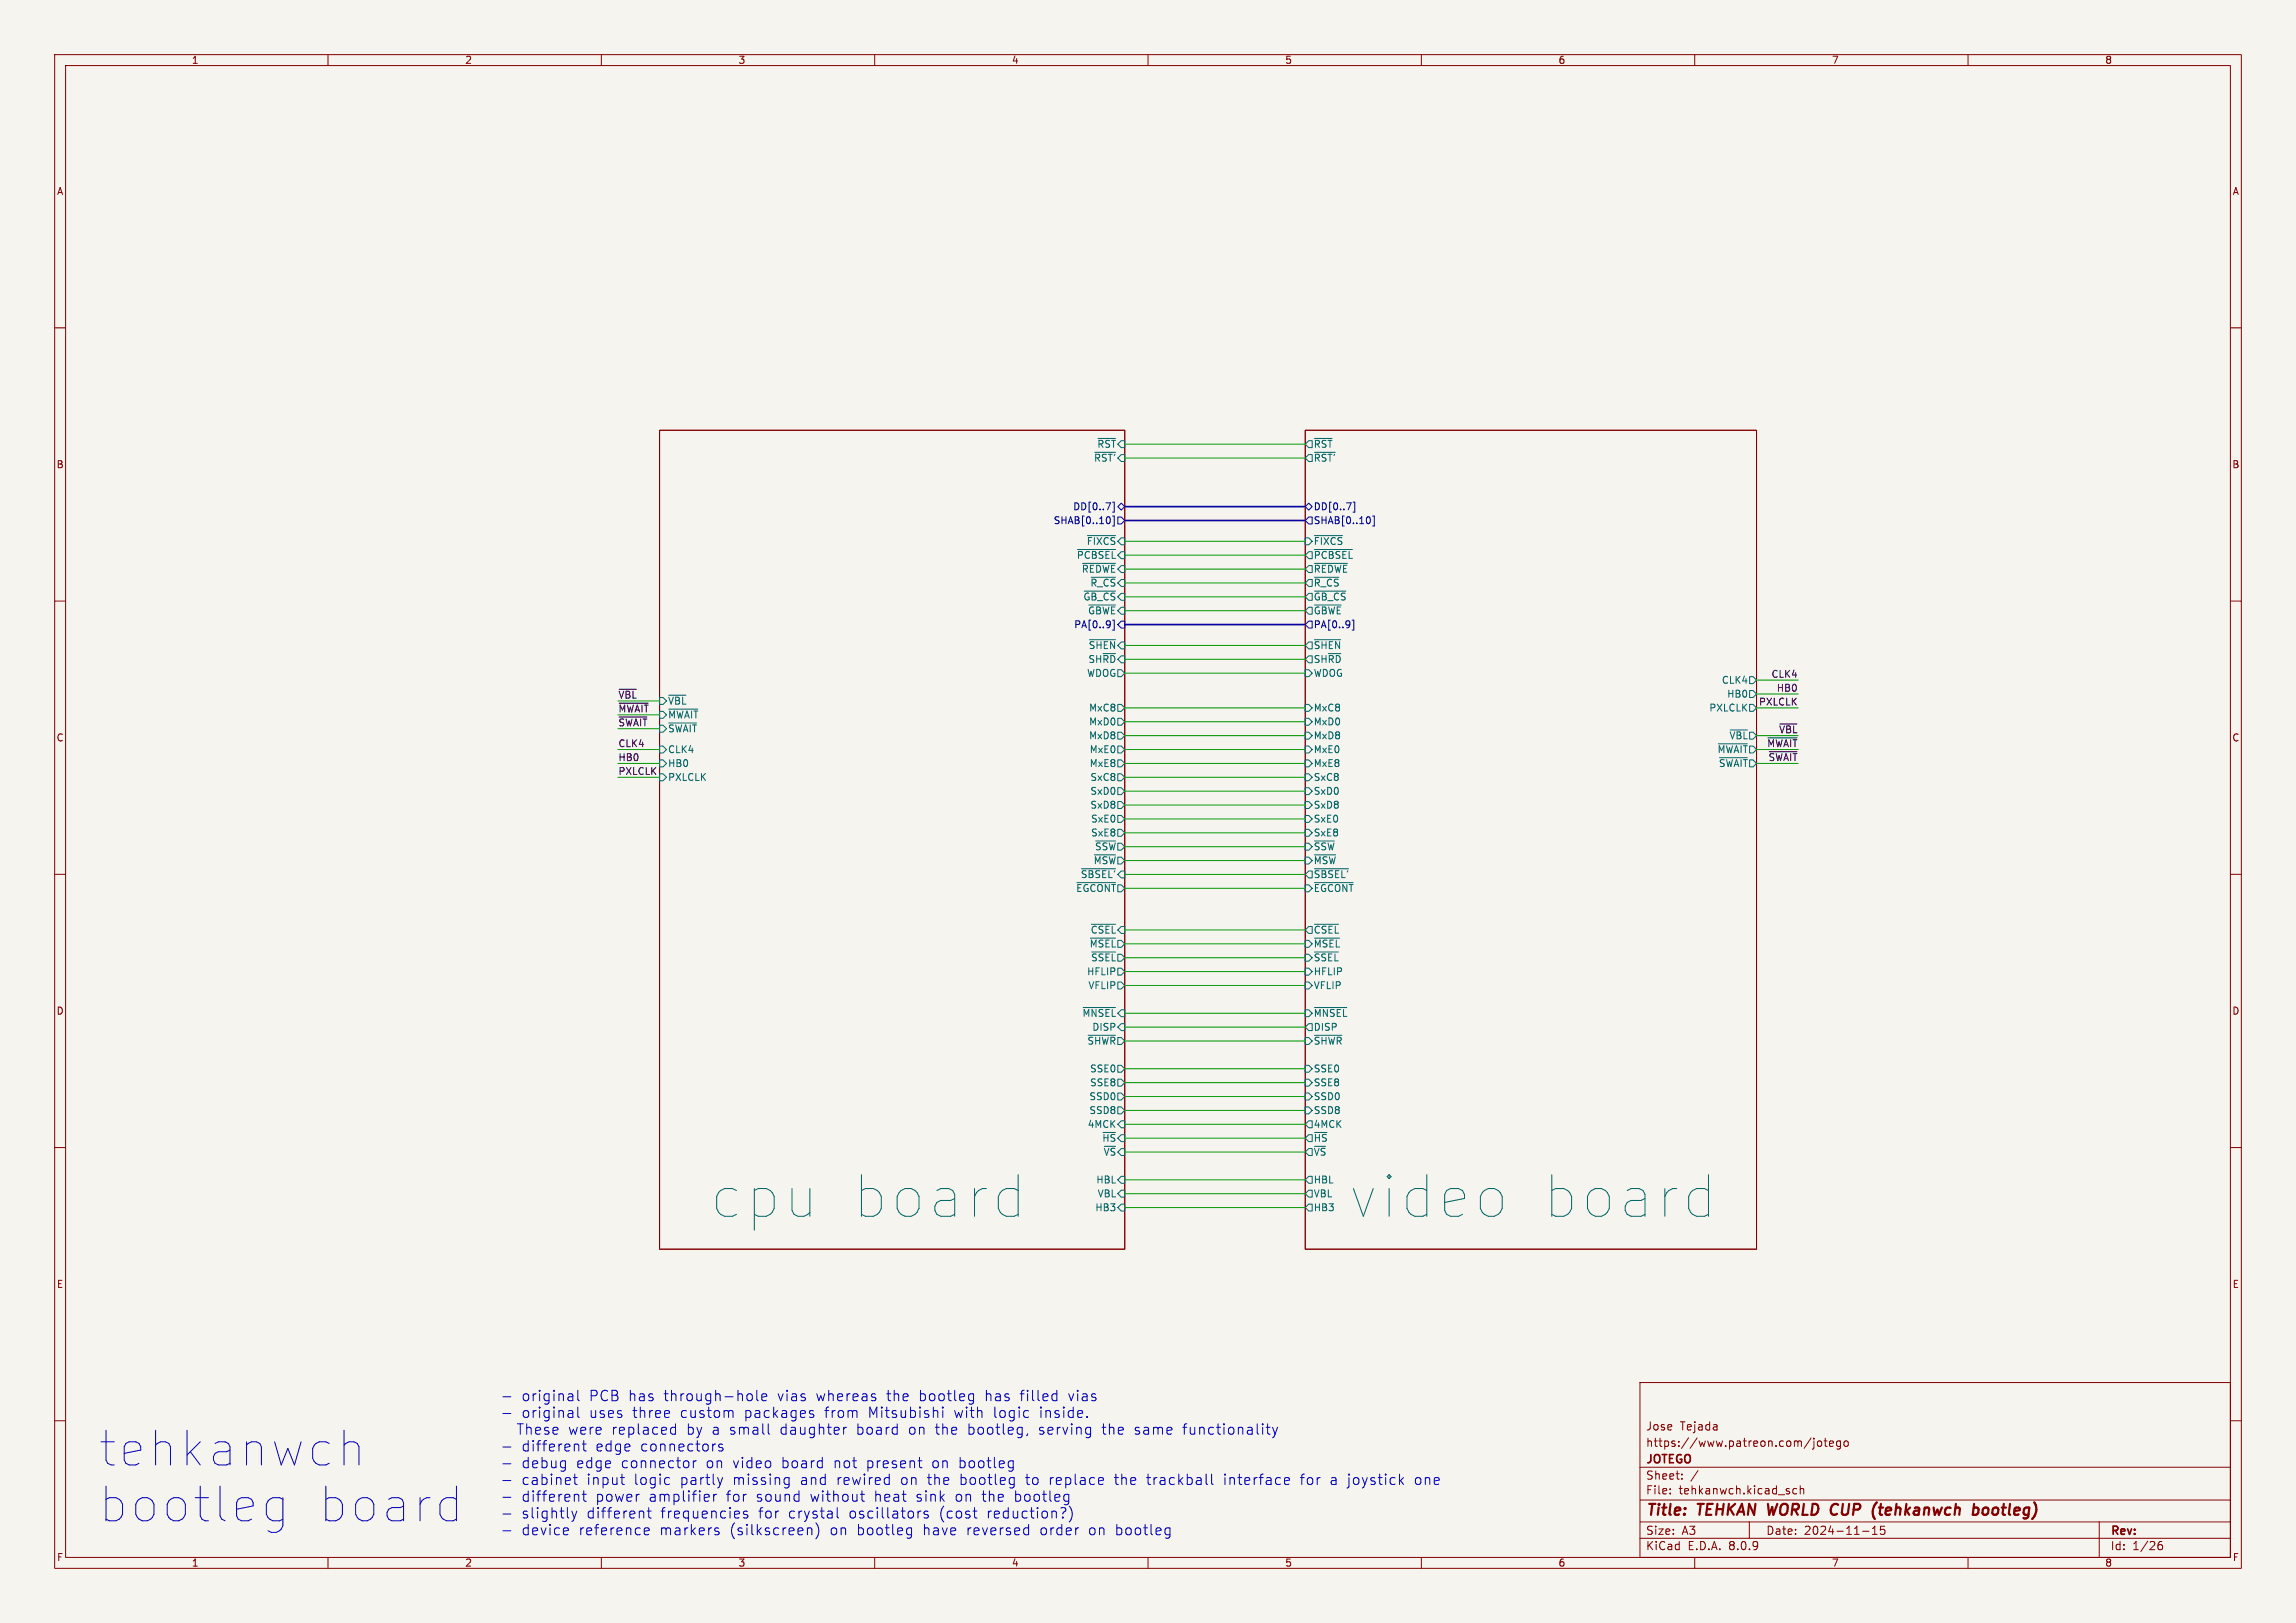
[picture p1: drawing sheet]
<svg xmlns="http://www.w3.org/2000/svg" width="420mm" height="297mm" viewBox="0 0 420 297" stroke-linecap="round" stroke-linejoin="round" font-family="sans-serif">
<defs><g id="words">
<g font-size="10.6" fill="#006464">
<text x="129.5" y="223.5">cpu</text>
<text x="154.6" y="223.5">board</text>
<text x="246.4" y="223.5">video</text>
<text x="280.9" y="223.5">board</text>
</g>
<g font-size="8.8" fill="#0000c2">
<text x="17.8" y="268.6">tehkanwch</text>
<text x="17.8" y="278.8">bootleg</text>
<text x="57.2" y="278.8">board</text>
</g>
<g font-size="2.8" fill="#840000">
<text x="301" y="277.9">Title:</text>
<text x="310.6" y="277.9">TEHKAN WORLD CUP</text>
<text x="345" y="277.9">(tehkanwch</text>
<text x="364.1" y="277.9">bootleg)</text>
</g>
<g font-size="2.7" fill="#0000c2">
<text x="95.3" y="256.6">original</text>
<text x="107.7" y="256.6">PCB has</text>
<text x="121.5" y="256.6">through-hole</text>
<text x="142.3" y="256.6">vias</text>
<text x="149.5" y="256.6">whereas</text>
<text x="162.5" y="256.6">the</text>
<text x="168.4" y="256.6">bootleg</text>
<text x="180.6" y="256.6">has</text>
<text x="187.1" y="256.6">filled</text>
<text x="196" y="256.6">vias</text>
<text x="94.5" y="262.8">These</text>
<text x="95.3" y="259.7">original</text>
<text x="104" y="262.8">were</text>
<text x="107.7" y="259.7">uses</text>
<text x="112" y="262.8">replaced</text>
<text x="115.7" y="259.7">three</text>
<text x="124.5" y="259.7">custom</text>
<text x="125.7" y="262.8">by</text>
<text x="130.5" y="262.8">a small</text>
<text x="136.3" y="259.7">packages</text>
<text x="143" y="262.8">daughter</text>
<text x="151" y="259.7">from</text>
<text x="157.1" y="262.8">board</text>
<text x="159.1" y="259.7">Mitsubishi</text>
<text x="166.7" y="262.8">on</text>
<text x="171.7" y="262.8">the</text>
<text x="174.9" y="259.7">with</text>
<text x="177.6" y="262.8">bootleg,</text>
<text x="182.1" y="259.7">logic</text>
<text x="190.6" y="259.7">inside.</text>
<text x="190.7" y="262.8">serving</text>
<text x="202.4" y="262.8">the</text>
<text x="208.3" y="262.8">same</text>
<text x="217.3" y="262.8">functionality</text>
<text x="95.3" y="265.8">different</text>
<text x="95.3" y="268.9">debug</text>
<text x="105.4" y="268.9">edge</text>
<text x="108.9" y="265.8">edge</text>
<text x="113.6" y="268.9">connector</text>
<text x="117.2" y="265.8">connectors</text>
<text x="129.2" y="268.9">on</text>
<text x="134.2" y="268.9">video</text>
<text x="143.2" y="268.9">board</text>
<text x="152.8" y="268.9">not</text>
<text x="158.8" y="268.9">present</text>
<text x="170.9" y="268.9">on</text>
<text x="175.8" y="268.9">bootleg</text>
<text x="95.3" y="272">cabinet</text>
<text x="95.3" y="275">different</text>
<text x="107.3" y="272">input</text>
<text x="108.9" y="275">power</text>
<text x="116" y="272">logic</text>
<text x="118.7" y="275">amplifier</text>
<text x="124.5" y="272">partly</text>
<text x="132.9" y="275">for</text>
<text x="134.2" y="272">missing</text>
<text x="138.4" y="275">sound</text>
<text x="146.6" y="272">and</text>
<text x="148.4" y="275">without</text>
<text x="153.3" y="272">rewired</text>
<text x="160.2" y="275">heat</text>
<text x="165.1" y="272">on</text>
<text x="167.9" y="275">sink</text>
<text x="170" y="272">the</text>
<text x="175.1" y="275">on</text>
<text x="176" y="272">bootleg</text>
<text x="180.1" y="275">the</text>
<text x="186.1" y="275">bootleg</text>
<text x="188.2" y="272">to</text>
<text x="192.5" y="272">replace</text>
<text x="204.6" y="272">the</text>
<text x="210.5" y="272">trackball</text>
<text x="224.7" y="272">interface</text>
<text x="238.8" y="272">for</text>
<text x="244.3" y="272">a joystick</text>
<text x="259.9" y="272">one</text>
<text x="95.3" y="278.1">slightly</text>
<text x="95.3" y="281.2">device</text>
<text x="105.8" y="281.2">reference</text>
<text x="107.3" y="278.1">different</text>
<text x="120.7" y="281.2">markers</text>
<text x="120.9" y="278.1">frequencies</text>
<text x="133.6" y="281.2">(silkscreen)</text>
<text x="138.8" y="278.1">for</text>
<text x="144.3" y="278.1">crystal</text>
<text x="152" y="281.2">on</text>
<text x="155.5" y="278.1">oscillators</text>
<text x="156.9" y="281.2">bootleg</text>
<text x="169.1" y="281.2">have</text>
<text x="172.1" y="278.1">(cost</text>
<text x="177.1" y="281.2">reversed</text>
<text x="180.9" y="278.1">reduction?)</text>
<text x="190.6" y="281.2">order</text>
<text x="199.6" y="281.2">on</text>
<text x="204.6" y="281.2">bootleg</text>
</g>
<g font-size="2.1" fill="#840000">
<text x="301" y="262">Jose</text>
<text x="307.3" y="262">Tejada</text>
<text x="301" y="268.2">JOTEGO</text>
<text x="301" y="265">https://www.patreon.com/jotego</text>
<text x="301" y="273.7">File:</text>
<text x="301" y="271">Sheet:</text>
<text x="307.1" y="273.7">tehkanwch.kicad_sch</text>
<text x="301" y="281.1">Size:</text>
<text x="307.6" y="281.1">A3</text>
<text x="323" y="281.1">Date:</text>
<text x="330" y="281.1">2024-11-15</text>
<text x="386" y="281.3">Rev:</text>
<text x="301" y="283.9">KiCad</text>
<text x="308.7" y="283.9">E.D.A.</text>
<text x="316.3" y="283.9">8.0.9</text>
<text x="386" y="283.9">Id:</text>
<text x="390.1" y="283.9">1/26</text>
</g>
<g font-size="1.8" fill="#840000">
<text x="35" y="11.9">1</text>
<text x="85" y="11.9">2</text>
<text x="135" y="11.9">3</text>
<text x="185" y="11.9">4</text>
<text x="235" y="11.9">5</text>
<text x="285" y="11.9">6</text>
<text x="335" y="11.9">7</text>
<text x="385" y="11.9">8</text>
<text x="10.3" y="35.9">A</text>
<text x="408.3" y="35.9">A</text>
<text x="10.3" y="85.9">B</text>
<text x="408.2" y="85.9">B</text>
<text x="10.3" y="135.9">C</text>
<text x="408.2" y="135.9">C</text>
<text x="10.3" y="185.9">D</text>
<text x="408.2" y="185.9">D</text>
<text x="10.3" y="235.9">E</text>
<text x="408.3" y="235.9">E</text>
<text x="10.3" y="285.9">F</text>
<text x="35" y="286.9">1</text>
<text x="85" y="286.9">2</text>
<text x="135" y="286.9">3</text>
<text x="185" y="286.9">4</text>
<text x="235" y="286.9">5</text>
<text x="285" y="286.9">6</text>
<text x="335" y="286.9">7</text>
<text x="385" y="286.9">8</text>
<text x="408.3" y="285.9">F</text>
</g>
<g font-size="1.8" fill="#006464">
<text x="200.6" y="82.1">~{RST}</text>
<text x="240.2" y="82.1">~{RST}</text>
<text x="200" y="84.7">~{RST'}</text>
<text x="240.2" y="84.7">~{RST'}</text>
<text x="198.7" y="99.9">~{FIXCS}</text>
<text x="240.2" y="99.9">~{FIXCS}</text>
<text x="196.9" y="102.5">~{PCBSEL}</text>
<text x="197.8" y="105">~{REDWE}</text>
<text x="199.4" y="107.5">~{R_CS}</text>
<text x="240.2" y="107.5">~{R_CS}</text>
<text x="240.2" y="105">~{REDWE}</text>
<text x="240.2" y="102.5">~{PCBSEL}</text>
<text x="198.1" y="110.1">~{GB_CS}</text>
<text x="240.2" y="110.1">~{GB_CS}</text>
<text x="199.1" y="119">~{SHEN}</text>
<text x="240.2" y="119">~{SHEN}</text>
<text x="198.8" y="124.1">WDOG</text>
<text x="199" y="121.5">SH~{RD}</text>
<text x="240.2" y="121.5">SH~{RD}</text>
<text x="240.2" y="124.1">WDOG</text>
<text x="314.9" y="125.3">CLK4</text>
<text x="122.1" y="131.7">~{MWAIT}</text>
<text x="122.1" y="129.1">~{VBL}</text>
<text x="199.1" y="130.4">MxC8</text>
<text x="240.2" y="130.4">MxC8</text>
<text x="312.6" y="130.4">PXLCLK</text>
<text x="315.8" y="127.9">HB0</text>
<text x="122.1" y="134.2">~{SWAIT}</text>
<text x="199.1" y="132.9">MxD0</text>
<text x="199.1" y="135.5">MxD8</text>
<text x="240.2" y="135.5">MxD8</text>
<text x="240.2" y="132.9">MxD0</text>
<text x="316.3" y="135.5">~{VBL}</text>
<text x="122.1" y="138">CLK4</text>
<text x="122.1" y="140.6">HB0</text>
<text x="122.1" y="143.1">PXLCLK</text>
<text x="199.2" y="140.6">MxE8</text>
<text x="199.2" y="138">MxE0</text>
<text x="199.4" y="143.1">SxC8</text>
<text x="240.2" y="143.1">SxC8</text>
<text x="240.2" y="138">MxE0</text>
<text x="240.2" y="140.6">MxE8</text>
<text x="314.1" y="138">~{MWAIT}</text>
<text x="314.3" y="140.6">~{SWAIT}</text>
<text x="199.4" y="148.2">SxD8</text>
<text x="199.4" y="145.6">SxD0</text>
<text x="240.2" y="145.6">SxD0</text>
<text x="240.2" y="148.2">SxD8</text>
<text x="199.5" y="150.7">SxE0</text>
<text x="199.5" y="153.3">SxE8</text>
<text x="200.2" y="155.8">~{SSW}</text>
<text x="240.2" y="153.3">SxE8</text>
<text x="240.2" y="155.8">~{SSW}</text>
<text x="240.2" y="150.7">SxE0</text>
<text x="197.6" y="160.9">~{SBSEL'}</text>
<text x="200" y="158.3">~{MSW}</text>
<text x="240.2" y="158.3">~{MSW}</text>
<text x="240.2" y="160.9">~{SBSEL'}</text>
<text x="196.8" y="163.4">~{EGCONT}</text>
<text x="240.2" y="163.4">~{EGCONT}</text>
<text x="199.2" y="173.6">~{MSEL}</text>
<text x="199.4" y="171">~{CSEL}</text>
<text x="240.2" y="173.6">~{MSEL}</text>
<text x="240.2" y="171">~{CSEL}</text>
<text x="198.8" y="178.7">HFLIP</text>
<text x="199.5" y="176.1">~{SSEL}</text>
<text x="240.2" y="176.1">~{SSEL}</text>
<text x="240.2" y="178.7">HFLIP</text>
<text x="199" y="181.2">VFLIP</text>
<text x="240.2" y="181.2">VFLIP</text>
<text x="197.9" y="186.3">~{MNSEL}</text>
<text x="198.8" y="191.4">~{SHWR}</text>
<text x="199.7" y="188.8">DISP</text>
<text x="240.2" y="186.3">~{MNSEL}</text>
<text x="240.2" y="191.4">~{SHWR}</text>
<text x="240.2" y="188.8">DISP</text>
<text x="199.3" y="196.4">SSE0</text>
<text x="240.2" y="196.4">SSE0</text>
<text x="199.2" y="201.5">SSD0</text>
<text x="199.3" y="199">SSE8</text>
<text x="240.2" y="201.5">SSD0</text>
<text x="240.2" y="199">SSE8</text>
<text x="198.9" y="206.6">4MCK</text>
<text x="199.2" y="204.1">SSD8</text>
<text x="201.5" y="209.1">~{HS}</text>
<text x="240.2" y="204.1">SSD8</text>
<text x="240.2" y="206.6">4MCK</text>
<text x="240.2" y="209.1">~{HS}</text>
<text x="201.8" y="211.7">~{VS}</text>
<text x="240.2" y="211.7">~{VS}</text>
<text x="200.3" y="221.8">HB3</text>
<text x="200.4" y="216.8">HBL</text>
<text x="200.7" y="219.3">VBL</text>
<text x="240.2" y="221.8">HB3</text>
<text x="240.2" y="216.8">HBL</text>
<text x="240.2" y="219.3">VBL</text>
</g>
<g font-size="1.8" fill="#000084">
<text x="196.2" y="93.6">DD[0..7]</text>
<text x="240.2" y="93.6">DD[0..7]</text>
<text x="192.6" y="96.1">SHAB[0..10]</text>
<text x="240.2" y="96.1">SHAB[0..10]</text>
<text x="198.9" y="112.6">~{GBWE}</text>
<text x="240.2" y="112.6">~{GBWE}</text>
<text x="196.4" y="115.2">PA[0..9]</text>
<text x="240.2" y="115.2">PA[0..9]</text>
</g>
<g font-size="1.8" fill="#0f0f0f">
<text x="323.9" y="124.1">CLK4</text>
<text x="113" y="130.5">~{MWAIT}</text>
<text x="113" y="127.9">~{VBL}</text>
<text x="321.7" y="129.2">PXLCLK</text>
<text x="324.9" y="126.7">HB0</text>
<text x="113" y="133">~{SWAIT}</text>
<text x="113" y="136.8">CLK4</text>
<text x="323.2" y="136.8">~{MWAIT}</text>
<text x="325.3" y="134.3">~{VBL}</text>
<text x="113" y="141.9">PXLCLK</text>
<text x="113" y="139.4">HB0</text>
<text x="323.4" y="139.4">~{SWAIT}</text>
</g>
</g></defs>
<path d="M0 0h420v297h-420z" fill="#f5f4ef" stroke="#f5f4ef" stroke-width=".18"/>
<g fill="none" stroke="#840000" stroke-width=".18">
<path d="M10 10h400v277h-400zM12 12h396v273h-396zM60 10v2M110 10v2M160 10v2M210 10v2M260 10v2M310 10v2M360 10v2M10 60h2M120.6 78.7h85.1v149.9h-85.1zM238.8 78.7h82.5v149.9h-82.5z"/>
<path d="M408 60h2M10 110h2M408 110h2M10 160h2M408 160h2M10 210h2M408 210h2M300 253h108v32h-108zM10 260h2M300 278.5h108M300 274.5h108M300 268.5h108"/>
<path d="M305.5 273.2v.2M305.5 272.5v.1M307.7 270.5v.2M307.7 269.8v.1M310.6 269.1l-1.3 1.9M320 278.5v3M328.7 272.5l-.5-.1-.3 .3v.4l.2 .2h.6M329.3 272.5l.2-.1 .4 .1v.9M329.3 271.9v1.5M331.3 263.1l-1.3 1.9M331.8 263.7v1.3l-.3 .2M331.8 263.2v.1"/>
<path d="M332.5 263.8l.2-.1 .5 .1v.6l-.1 .2-.4 .1-.2-.2zM333.7 263.7h.5M333.9 263.2v1.3l.3 .2M334.7 264.2l.7-.2-.1-.2-.4-.1-.2 .2v.7h.6M336.7 263.7v1.2l-.3 .3-.4-.1M336.7 263.8l-.5-.1-.3 .3v.4l.2 .2h.6M337.4 263.8l.2-.1 .4 .1 .1 .6-.2 .2-.3 .1-.2-.2zM342.5 279.7l.4-.4v1.5M344.7 279.3h-.7l-.1 .7 .3-.1h.5l.1 .2-.1 .5-.2 .2-.6-.2M384 278.5v6.5M408 260h2M60 285v2"/>
<path d="M110 285v2M160 285v2M210 285v2M260 285v2M300 281.5h108M310 285v2M340.7 280.2h1.2M342.5 280.8h.9M360 285v2M394.7 282.9l.3-.2h.4l.2 .2v.4l-.3 .3-.4-.1-.2-.2M395.4 282.1a.59 .59 0 0 0-.7 .6"/>
</g>
<path d="M343.7 275.9h.8M344.1 275.2l-.3 1.7 .1 .2 .4 .1M361.2 275.9h.4l.3 .2v.7a.66 .66 0 0 1-.9 .4M363.4 275.9a.62 .62 0 0 0-.7 .4v.7a.52 .52 0 0 0 .7 .1" fill="none" stroke="#840000" stroke-width=".4"/>
<g fill="none" stroke="#006464" stroke-width=".18">
<path d="M198.9 98h5.2M200.3 82.8h3.8M200.9 80.2h3.2M238.8 98.4h.6l.6 .7-.6 .6h-.6zM239.4 80.6h.6v1.3h-.6l-.6-.6zM239.4 83.2h.6v1.3h-.6l-.6-.7zM240.4 98h5.2M240.4 80.2h3.2M240.4 82.8h3.8M197.1 100.6h7M198 103.1h6.1M198.3 108.2h5.8"/>
<path d="M199.2 110.7h4.9M199.3 117.1h4.8M199.6 105.6h4.5M238.8 109.2l.6-.6h.6v1.3h-.6zM238.8 111.8l.6-.7h.6v1.3h-.6zM239.4 117.5h.6v1.2h-.6l-.6-.6zM239.4 106h.6v1.3h-.6l-.6-.6zM239.4 103.5h.6v1.3h-.6l-.6-.7zM239.4 101h.6v1.2h-.6l-.6-.6zM240.4 108.2h5.8M240.4 110.7h4.9M240.4 117.1h4.8"/>
<path d="M240.4 105.6h4.5M240.4 103.1h6.1M240.4 100.6h7M120.6 130.2h.7l.6 .6-.6 .6h-.7zM120.6 132.7h.7l.6 .7-.6 .6h-.7zM120.6 127.6h.7l.6 .7-.6 .6h-.7zM120.6 136.5h.7l.6 .7-.6 .6h-.7zM120.6 139.1h.7l.6 .6-.6 .6h-.7zM122.3 129.8h5.3M122.3 132.3h5.1M122.3 127.2h3.2M204.5 131.4h.6l.6 .7-.6 .6h-.6z"/>
<path d="M204.5 139.1h.6l.6 .6-.6 .6h-.6zM204.5 136.5h.6l.6 .7-.6 .6h-.6zM204.5 128.9h.6l.6 .6-.6 .7h-.6zM204.5 134h.6l.6 .6-.6 .7h-.6zM204.5 122.6h.6l.6 .6-.6 .6h-.6zM238.8 120.7l.6-.7h.6v1.3h-.6zM238.8 134h.6l.6 .6-.6 .7h-.6zM238.8 128.9h.6l.6 .6-.6 .7h-.6zM238.8 136.5h.6l.6 .7-.6 .6h-.6zM238.8 131.4h.6l.6 .7-.6 .6h-.6zM238.8 139.1h.6l.6 .6-.6 .6h-.6zM238.8 122.6h.6l.6 .6-.6 .6h-.6z"/>
<path d="M314.3 136.1h5.3M314.6 138.7h5M316.5 133.6h3.1M320 123.8h.7l.6 .7-.6 .6h-.7zM320 126.4h.7l.6 .6-.6 .6h-.7zM320 128.9h.7l.6 .6-.6 .7h-.7zM120.6 141.6h.7l.6 .6-.6 .7h-.7zM197.8 159h6.3M200.2 156.4h3.9M200.4 153.9h3.7M204.5 146.7h.6l.6 .6-.6 .7h-.6zM204.5 149.2h.6l.6 .7-.6 .6h-.6z"/>
<path d="M204.5 144.1h.6l.6 .7-.6 .6h-.6zM204.5 151.8h.6l.6 .6-.6 .6h-.6zM204.5 141.6h.6l.6 .6-.6 .7h-.6zM238.8 144.1h.6l.6 .7-.6 .6h-.6zM238.8 141.6h.6l.6 .6-.6 .7h-.6zM238.8 151.8h.6l.6 .6-.6 .6h-.6zM238.8 154.3h.6l.6 .6-.6 .7h-.6zM238.8 156.8h.6l.6 .7-.6 .6h-.6zM238.8 149.2h.6l.6 .7-.6 .6h-.6zM238.8 146.7h.6l.6 .6-.6 .7h-.6zM239.4 159.4h.6v1.3h-.6l-.6-.7zM240.4 153.9h3.7"/>
<path d="M240.4 156.4h3.9M240.4 159h6.3M197 161.5h7.1M199.5 171.7h4.6M199.6 169.1h4.5M199.7 174.2h4.4M204.5 179.7h.6l.6 .6-.6 .7h-.6zM204.5 177.2h.6l.6 .6-.6 .6h-.6zM238.8 179.7h.6l.6 .6-.6 .7h-.6zM238.8 161.9h.6l.6 .7-.6 .6h-.6zM238.8 172.1h.6l.6 .6-.6 .7h-.6zM238.8 174.6h.6l.6 .7-.6 .6h-.6z"/>
<path d="M238.8 177.2h.6l.6 .6-.6 .6h-.6zM238.8 170.2l.6-.7h.6v1.3h-.6zM240.4 161.5h7.1M240.4 171.7h4.6M240.4 174.2h4.4M240.4 169.1h4.5M198.1 184.4h6M199 189.5h5.1M204.5 194.9h.6l.6 .7-.6 .6h-.6zM204.5 197.5h.6l.6 .6-.6 .7h-.6zM205.1 187.3h.6v1.3h-.6l-.6-.6zM238.8 184.8h.6l.6 .6-.6 .7h-.6z"/>
<path d="M238.8 197.5h.6l.6 .6-.6 .7h-.6zM238.8 189.9h.6l.6 .6-.6 .6h-.6zM238.8 194.9h.6l.6 .7-.6 .6h-.6zM239.4 187.3h.6v1.3h-.6l-.6-.6zM240.4 184.4h6M240.4 189.5h5.1M184.1 217.5h1.4l.7 .4M186.2 215v7.6M204.5 200h.6l.6 .7-.6 .6h-.6zM204.5 202.6h.6l.6 .6-.6 .6h-.6zM205.1 217.8h.6v1.3h-.6l-.6-.7zM205.1 215.3h.6v1.2h-.6l-.6-.6z"/>
<path d="M205.1 205.1h.6v1.3h-.6l-.6-.7zM238.8 200h.6l.6 .7-.6 .6h-.6zM238.8 202.6h.6l.6 .6-.6 .6h-.6zM238.8 205.7l.6-.6h.6v1.3h-.6zM238.8 215.9l.6-.6h.6v1.2h-.6zM239.4 217.8h.6v1.3h-.6l-.6-.7zM239.4 207.6h.6v1.3h-.6l-.6-.6zM239.4 210.2h.6v1.3h-.6l-.6-.7zM310.3 217.5h1.5l.7 .4M312.5 215v7.6M186.2 222.2l-.7 .4h-1.4M205.1 220.3h.6v1.3h-.6l-.6-.6z"/>
<path d="M239.4 220.3h.6v1.3h-.6l-.6-.6zM312.5 222.2l-.7 .4h-1.5"/>
</g>
<g fill="none" stroke="#000084" stroke-width=".18">
<path d="M202.8 94.6a.79 .79 0 0 1 0 1.2M203.5 91.9h.3v1.8h-.3M203.5 94.4h.3v1.9h-.3M204.5 92.7l.6-.6 .6 .6-.6 .6zM204.5 94.6h.6l.6 .7-.6 .6h-.6zM238.8 92.7l.6-.6 .6 .6-.6 .6zM239.4 94.6h.6v1.3h-.6l-.6-.6zM247.5 91.9h.3v1.8h-.3M250.4 94.6a.79 .79 0 0 1 0 1.2M251.1 94.4h.3v1.9h-.3M203.8 113.5v1.8h-.3M205.1 113.7h.6v1.2h-.6l-.6-.6z"/>
<path d="M239.4 113.7h.6v1.2h-.6l-.6-.6zM247.6 113.5v1.8h-.3"/>
</g>
<path d="M113.3 128.7h5.3M113.3 126.1h3.1M113.3 131.2h5M323.4 135h5.3M323.6 137.6h5.1M325.6 132.5h3.1" fill="none" stroke="#0f0f0f" stroke-width=".18"/>
<g fill="none" stroke="#0000c2" stroke-width=".18">
<path d="M92 255.6h1.4M92 258.7h1.4M104.5 255.1l.3 .2v1M104.5 258.1l.3 .3v1M104.8 256.2l-.2 .1M104.8 255.5l-.2 .1M104.8 259.3l-.2 .1M104.8 258.6l-.2 .1M105.7 254.4v1.7l.3 .2M105.7 257.5v1.6l.3 .3M133.8 258.1l.3 .3v1M137 255.1a.52 .52 0 0 1 .6 .3v.6a.52 .52 0 0 1-.6 .3"/>
<path d="M138.4 254.4v1.7l.3 .2M139.3 255.7l1-.2-.1-.4h-.6l-.3 .2 .1 .9h.8M148.3 258.8h.5l.1 .3-.3 .3h-.4M148.3 258.1l.5 .1M172.5 258.1v1.3M177.9 255.1h.2M178.1 255.1v1.5l-.2 .3M178.1 256.2l-.2 .1M193.1 255.1h.2M193.3 254.4v1.9M193.3 256.2l-.2 .1M49.3 278l.6 .3h1.2l.6-.3"/>
<path d="M49.3 274.4l.6-.3h1.2l.6 .3M51.7 274.1v5.1a1.72 1.72 0 0 1-2.7 .9M62.9 261.7v6.4M62.9 264.4a1.72 1.72 0 0 1 2.5-.3l.3 .7v3.3M81.7 274.1h1.2l.6 .3M83.5 278l-.6 .3h-1.2M83.5 272v6.3M92 264.8h1.4M92 267.9h1.4M92 270.9h1.4M92 274h1.4M92 277.1h1.4"/>
<path d="M103.7 279.6l.2 .1 .1 .3-.9 .2M104.6 276.5l.5 1.3M105.1 277.8l-.2 .4-.3 .2M105.1 269.8v1.6l.1 .2 .4 .1M105.5 276.5l-.4 1.3M105.8 264.3l.1 1.2M105.8 273.5l.1 1.2M106.5 264.3h.7M106.5 273.5h.7M106.8 263.6v1.7l.1 .1 .3 .1M106.8 272.8v1.7l.1 .1 .3 .1M113.5 270.4h.7"/>
<path d="M113.9 271.6l.3 .1M117.7 276.6l.1 1.2M117.8 279.9l.3-.3h.4l.3 .3v.1l-1 .2M118.4 276.5h.7M118.7 275.9v1.6l.1 .2 .3 .1M122.3 270.4l.2 .1M122.5 271.6l-.2 .1M122.8 262.4h.8M122.8 261.3h.8M123.6 260.6v1.9M126.8 267.3v1.3M127.4 267.3l-.4 .1-.2 .3"/>
<path d="M129.6 273.5l.1 .4-.9 .2M130.5 273.5v1.2M130.9 273.5l-.4 .3M131 279.6l.5 .1M132.2 270.4l-.5 1.3M132.2 264.3h-.5l-.2 .2v.3l.7 .2v.4h-.7M136.7 276.6l-.4-.1-.3 .3 .1 .3 .6 .1v.5h-.7M140.6 262.4l.2 .1M143.8 270.4l.5 .1M144.3 271.6l-.5 .1M144.3 270.4v1.5l-.1 .3M148 279.6l-.2 .1"/>
<path d="M148.2 279.6l.3 .3v1M149.7 279.5a2.2 2.2 0 0 1-.5 2.1M153.1 275.9v1.6l.3 .3M154.9 261.2l-.5 .2M157.4 273.5h.7M157.7 274.5l.1 .1 .3 .1M166.2 279.6l.5 .1M166.7 279.6v1.5l-.3 .4M167.9 267.3h.7M168.5 276.5l-.4 .1M168.5 268.6h.1M169.7 276.6l-.4-.1-.3 .3 .1 .3 .6 .1v.5h-.7"/>
<path d="M178 276.5h.7M178.5 277.8h.2M185.2 267.3l.1 .1M185.3 270.4l.2 .1M185.3 267.3l-.1 1.7M185.3 268.5l-.1 .1M185.5 270.4l-.1 1.7M185.5 271.6l-.2 .1M188 262.4l-.2 .3M195.6 275.6a2.21 2.21 0 0 1 .1 2.8M216.4 261.2h.7M221.6 269.8v1.6l.3 .3"/>
<path d="M231.6 261.2h.7M232.1 262.5h.2M232.8 261.2l.4 1.3M233.2 262.5l-.1 .4-.3 .2M233.7 261.2l-.5 1.3M235.6 270.4l.2 .1 .1 .3-.9 .2M235.8 271.6l-.2 .1M237.9 270.4h.7M259.1 270.5l-.2 .3v.5l.2 .3M92 280.1h1.4M103.9 280.8l-.2 .1M117.8 280.6l.3 .3 .6-.1"/>
<path d="M131 280.2l.5 .1v.3l-.2 .3h-.4M166.7 280.8l-.5 .1"/>
</g>
<path d="M205.7 92.7h33.1M205.7 95.3h33.1M205.7 114.3h33.1" fill="none" stroke="#000084" stroke-width=".3"/>
<g fill="none" stroke="#009600" stroke-width=".18">
<path d="M205.7 99.1h33.1M205.7 81.3h33.1M205.7 83.8h33.1M205.7 109.2h33.1M205.7 111.8h33.1M205.7 118.1h33.1M205.7 104.1h33.1M205.7 101.6h33.1M205.7 106.7h33.1M113 139.7h7.6M113 137.2h7.6M113 133.4h7.6"/>
<path d="M113 130.8h7.6M113 128.3h7.6M205.7 134.6h33.1M205.7 139.7h33.1M205.7 137.2h33.1M205.7 123.2h33.1M205.7 120.7h33.1M205.7 132.1h33.1M205.7 129.5h33.1M321.3 134.6h7.6M321.3 139.7h7.6M321.3 137.2h7.6"/>
<path d="M321.3 129.5h7.6M321.3 127h7.6M321.3 124.5h7.6M113 142.2h7.6M205.7 152.4h33.1M205.7 157.5h33.1M205.7 147.3h33.1M205.7 144.8h33.1M205.7 154.9h33.1M205.7 149.9h33.1M205.7 142.2h33.1M205.7 172.7h33.1"/>
<path d="M205.7 170.2h33.1M205.7 175.3h33.1M205.7 160h33.1M205.7 162.6h33.1M205.7 177.8h33.1M205.7 190.5h33.1M205.7 195.6h33.1M205.7 180.3h33.1M205.7 185.4h33.1M205.7 198.1h33.1M205.7 188h33.1M205.7 208.3h33.1"/>
<path d="M205.7 200.7h33.1M205.7 203.2h33.1M205.7 205.7h33.1M205.7 218.4h33.1M205.7 215.9h33.1M205.7 210.8h33.1M205.7 221h33.1"/>
</g>
<use href="#words"/>
</svg>
